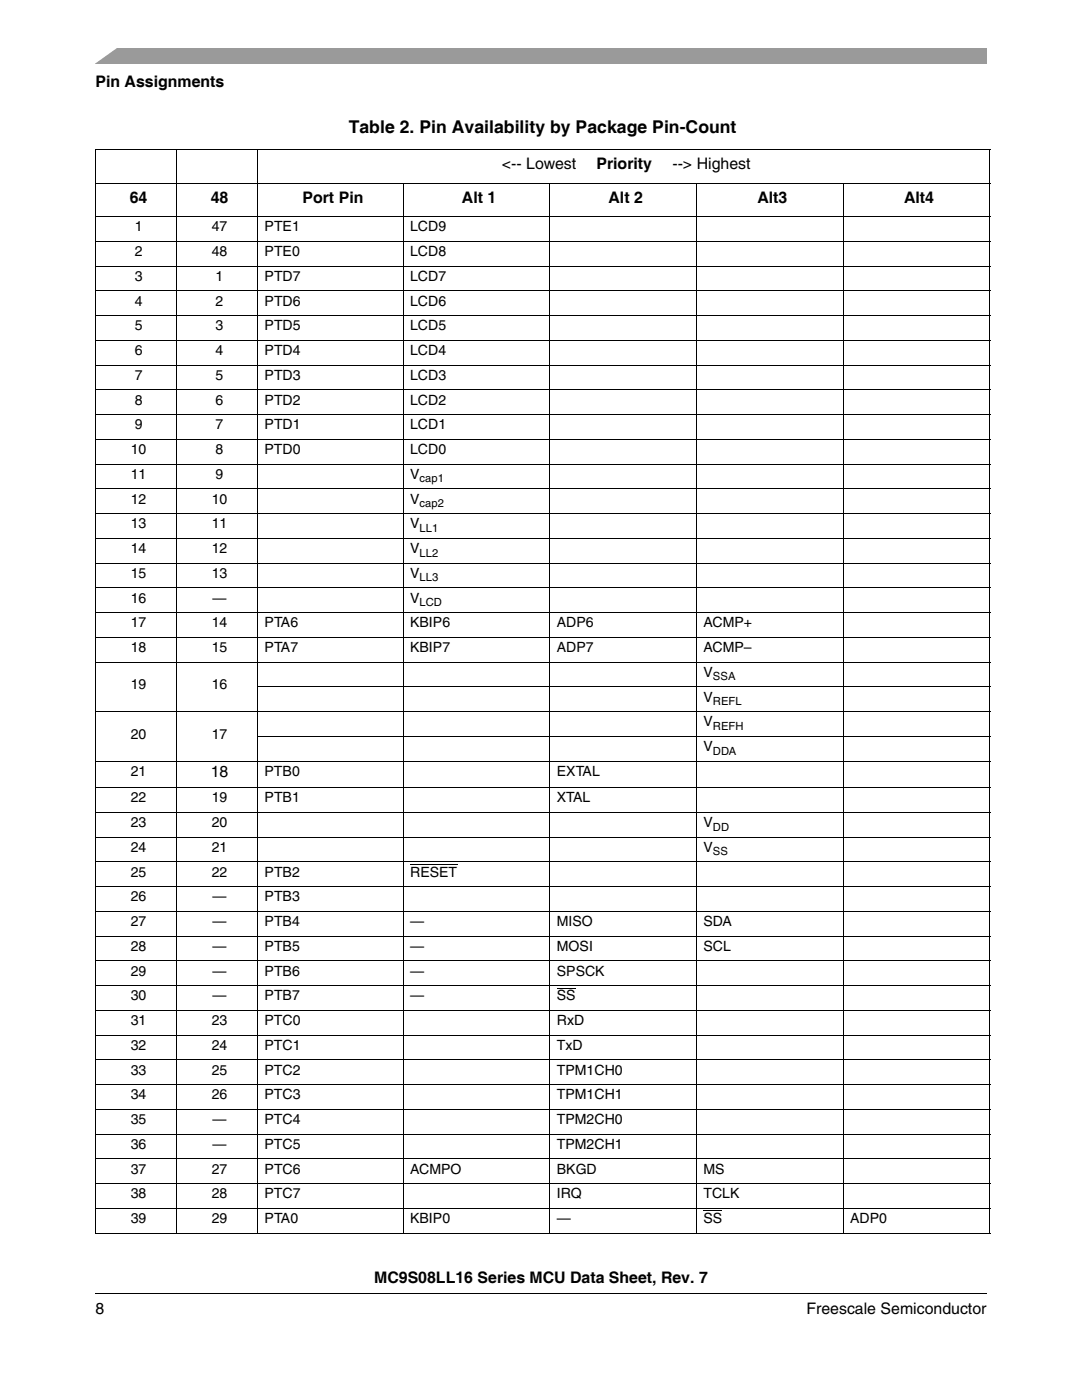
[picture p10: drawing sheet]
<svg xmlns="http://www.w3.org/2000/svg" width="216mm" height="279mm" viewBox="0 0 216 279" stroke-linecap="round" stroke-linejoin="round" font-family="sans-serif">
<defs><g id="words">
<text font-size="3.5" x="69.6" y="26.5">Table 2. Pin Availability by Package Pin-Count</text>
<g font-size="3.2">
<text x="19" y="17.4">Pin Assignments</text>
<text x="100.2" y="33.7">&lt;-- Lowest</text>
<text x="119" y="33.7">Priority</text>
<text x="134.2" y="33.7">--&gt; Highest</text>
<text x="25.9" y="40.4">64</text>
<text x="42" y="40.4">48</text>
<text x="60.3" y="40.4">Port Pin</text>
<text x="92.2" y="40.4">Alt 1</text>
<text x="121.4" y="40.4">Alt 2</text>
<text x="151.1" y="40.4">Alt3</text>
<text x="180.4" y="40.4">Alt4</text>
<text x="42.1" y="155.1">18</text>
<text x="74.7" y="256.1">MC9S08LL16 Series MCU Data Sheet, Rev. 7</text>
<text x="19" y="262.3">8</text>
<text x="160.9" y="262.3">Freescale Semiconductor</text>
</g>
<g font-size="2.8">
<text x="26.9" y="46.2">1</text>
<text x="42.2" y="46.2">47</text>
<text x="52.8" y="46.2">PTE1</text>
<text x="81.8" y="46.2">LCD9</text>
<text x="26.9" y="51.1">2</text>
<text x="42.2" y="51.1">48</text>
<text x="52.8" y="51.1">PTE0</text>
<text x="81.8" y="51.1">LCD8</text>
<text x="26.9" y="56.1">3</text>
<text x="43" y="56.1">1</text>
<text x="52.8" y="56.1">PTD7</text>
<text x="81.8" y="56.1">LCD7</text>
<text x="26.9" y="61">4</text>
<text x="26.9" y="65.9">5</text>
<text x="43" y="61">2</text>
<text x="43" y="65.9">3</text>
<text x="52.8" y="61">PTD6</text>
<text x="52.8" y="65.9">PTD5</text>
<text x="81.8" y="61">LCD6</text>
<text x="81.8" y="65.9">LCD5</text>
<text x="26.9" y="70.9">6</text>
<text x="43" y="70.9">4</text>
<text x="52.8" y="70.9">PTD4</text>
<text x="81.8" y="70.9">LCD4</text>
<text x="26.9" y="75.8">7</text>
<text x="43" y="75.8">5</text>
<text x="52.8" y="75.8">PTD3</text>
<text x="81.8" y="75.8">LCD3</text>
<text x="26.9" y="80.8">8</text>
<text x="43" y="80.8">6</text>
<text x="52.8" y="80.8">PTD2</text>
<text x="81.8" y="80.8">LCD2</text>
<text x="26.9" y="85.7">9</text>
<text x="43" y="85.7">7</text>
<text x="52.8" y="85.7">PTD1</text>
<text x="81.8" y="85.7">LCD1</text>
<text x="26.1" y="90.6">10</text>
<text x="26.1" y="95.6">11</text>
<text x="43" y="90.6">8</text>
<text x="43" y="95.6">9</text>
<text x="52.8" y="90.6">PTD0</text>
<text x="81.8" y="95.6">V</text>
<text x="81.8" y="90.6">LCD0</text>
<text x="26.1" y="100.5">12</text>
<text x="42.2" y="100.5">10</text>
<text x="81.8" y="100.5">V</text>
<text x="26.1" y="105.5">13</text>
<text x="42.2" y="105.5">11</text>
<text x="81.8" y="105.5">V</text>
<text x="26.1" y="110.4">14</text>
<text x="42.2" y="110.4">12</text>
<text x="81.8" y="110.4">V</text>
<text x="26.1" y="115.3">15</text>
<text x="42.2" y="115.3">13</text>
<text x="81.8" y="115.3">V</text>
<text x="26.1" y="120.3">16</text>
<text x="26.1" y="125.2">17</text>
<text x="42.3" y="125.2">14</text>
<text x="42.4" y="120.3">—</text>
<text x="52.8" y="125.2">PTA6</text>
<text x="81.8" y="120.3">V</text>
<text x="81.8" y="125.2">KBIP6</text>
<text x="111.1" y="125.2">ADP6</text>
<text x="140.4" y="125.2">ACMP+</text>
<text x="26.1" y="130.2">18</text>
<text x="42.3" y="130.2">15</text>
<text x="52.8" y="130.2">PTA7</text>
<text x="81.8" y="130.2">KBIP7</text>
<text x="111.1" y="130.2">ADP7</text>
<text x="140.4" y="130.2">ACMP–</text>
<text x="26.1" y="137.6">19</text>
<text x="42.2" y="137.6">16</text>
<text x="140.4" y="135.1">V</text>
<text x="140.4" y="140">V</text>
<text x="26.1" y="147.4">20</text>
<text x="42.2" y="147.4">17</text>
<text x="140.4" y="149.9">V</text>
<text x="140.4" y="145">V</text>
<text x="26.1" y="154.9">21</text>
<text x="52.8" y="154.9">PTB0</text>
<text x="111.1" y="154.9">EXTAL</text>
<text x="26.1" y="160.1">22</text>
<text x="42.3" y="160.1">19</text>
<text x="52.8" y="160.1">PTB1</text>
<text x="111.1" y="160.1">XTAL</text>
<text x="26.1" y="165.1">23</text>
<text x="42.2" y="165.1">20</text>
<text x="140.4" y="165.1">V</text>
<text x="26.1" y="170">24</text>
<text x="42.2" y="170">21</text>
<text x="140.4" y="170">V</text>
<text x="26.1" y="175">25</text>
<text x="26.1" y="179.9">26</text>
<text x="42.3" y="175">22</text>
<text x="42.4" y="179.9">—</text>
<text x="52.8" y="179.9">PTB3</text>
<text x="52.8" y="175">PTB2</text>
<text x="81.8" y="175">RESET</text>
<text x="26.1" y="184.8">27</text>
<text x="42.4" y="184.8">—</text>
<text x="52.8" y="184.8">PTB4</text>
<text x="81.8" y="184.8">—</text>
<text x="111.1" y="184.8">MISO</text>
<text x="140.4" y="184.8">SDA</text>
<text x="26.1" y="189.8">28</text>
<text x="42.4" y="189.8">—</text>
<text x="52.8" y="189.8">PTB5</text>
<text x="81.8" y="189.8">—</text>
<text x="111.1" y="189.8">MOSI</text>
<text x="140.4" y="189.8">SCL</text>
<text x="26.1" y="194.7">29</text>
<text x="42.4" y="194.7">—</text>
<text x="52.8" y="194.7">PTB6</text>
<text x="81.8" y="194.7">—</text>
<text x="111.1" y="194.7">SPSCK</text>
<text x="26.1" y="199.6">30</text>
<text x="42.4" y="199.6">—</text>
<text x="52.8" y="199.6">PTB7</text>
<text x="81.8" y="199.6">—</text>
<text x="111.1" y="199.6">SS</text>
<text x="26.1" y="204.6">31</text>
<text x="26.1" y="209.5">32</text>
<text x="42.2" y="209.5">24</text>
<text x="42.2" y="204.6">23</text>
<text x="52.8" y="209.5">PTC1</text>
<text x="52.8" y="204.6">PTC0</text>
<text x="111.1" y="209.5">TxD</text>
<text x="111.1" y="204.6">RxD</text>
<text x="26.1" y="214.5">33</text>
<text x="42.2" y="214.5">25</text>
<text x="52.8" y="214.5">PTC2</text>
<text x="111.1" y="214.5">TPM1CH0</text>
<text x="26.1" y="219.4">34</text>
<text x="42.2" y="219.4">26</text>
<text x="52.8" y="219.4">PTC3</text>
<text x="111.1" y="219.4">TPM1CH1</text>
<text x="26.1" y="224.3">35</text>
<text x="42.4" y="224.3">—</text>
<text x="52.8" y="224.3">PTC4</text>
<text x="111.1" y="224.3">TPM2CH0</text>
<text x="26.1" y="229.3">36</text>
<text x="42.4" y="229.3">—</text>
<text x="52.8" y="229.3">PTC5</text>
<text x="111.1" y="229.3">TPM2CH1</text>
<text x="26.1" y="234.2">37</text>
<text x="26.1" y="239.2">38</text>
<text x="42.2" y="239.2">28</text>
<text x="42.3" y="234.2">27</text>
<text x="52.8" y="239.2">PTC7</text>
<text x="52.8" y="234.2">PTC6</text>
<text x="81.8" y="234.2">ACMPO</text>
<text x="111.1" y="239.2">IRQ</text>
<text x="111.1" y="234.2">BKGD</text>
<text x="140.4" y="234.2">MS</text>
<text x="140.4" y="239.2">TCLK</text>
<text x="26.1" y="244.1">39</text>
<text x="42.3" y="244.1">29</text>
<text x="52.8" y="244.1">PTA0</text>
<text x="81.8" y="244.1">KBIP0</text>
<text x="111.1" y="244.1">—</text>
<text x="140.4" y="244.1">SS</text>
<text x="169.6" y="244.1">ADP0</text>
</g>
<g font-size="2.2">
<text x="83.7" y="96.3">cap1</text>
<text x="83.7" y="101.2">cap2</text>
<text x="83.7" y="106.2">LL1</text>
<text x="83.7" y="111.1">LL2</text>
<text x="83.7" y="116">LL3</text>
<text x="83.7" y="121">LCD</text>
<text x="142.2" y="135.8">SSA</text>
<text x="142.2" y="140.7">REFL</text>
<text x="142.2" y="145.7">REFH</text>
<text x="142.2" y="150.6">DDA</text>
<text x="142.2" y="165.8">DD</text>
<text x="142.2" y="170.7">SS</text>
</g>
</g></defs>
<path d="M19 258.1v.1z" fill="#000"/>
<path d="M19 258.1h177.8" fill="none" stroke="#000" stroke-width=".2"/>
<g fill="#fff">
<path d="M201.9 254h.7v16.4h-.7z"/>
<path d="M201.9 15.3h.7v3.2h-.7z"/>
</g>
<path d="M19 9.5h177.8v3.2h-177.8z" fill="#9a9a9a"/>
<path d="M17.1 9.2h6.8l-5.3 3.8h-1.5z" fill="#fff"/>
<g fill="none" stroke="#000" stroke-width=".2">
<path d="M19 29.8h178.6M19 36.5h178.6M19 29.9v216.1M35.2 29.8v216.4M51.4 29.8v216.4M80.4 36.4v209.8M109.7 36.4v209.8M139 36.4v209.8M168.2 36.4v209.8M197.5 29.9v216.1M19 43.2h178.6M19 48.2h178.6"/>
<path d="M19 53.1h178.6M19 58.1h178.6M19 63h178.6M19 67.9h178.6M19 72.9h178.6M19 77.8h178.6M19 82.8h178.6M19 87.7h178.6M19 92.6h178.6M19 97.6h178.6M19 102.5h178.6M19 107.5h178.6"/>
<path d="M19 112.4h178.6M19 117.3h178.6M19 122.3h178.6M19 127.2h178.6M19 132.1h178.6M51.3 137.1h146.3M19 142h178.6M19 151.9h178.6M19 157.2h178.6M51.3 147h146.3M19 162.1h178.6M19 167.1h178.6"/>
<path d="M19 172h178.6M19 177h178.6M81.8 172.5h9.4M19 181.9h178.6M19 186.8h178.6M19 191.8h178.6M19 196.7h178.6M111.1 197.2h3.8M19 201.7h178.6M19 206.6h178.6M19 211.5h178.6M19 216.5h178.6"/>
<path d="M19 221.4h178.6M19 226.3h178.6M19 231.3h178.6M19 236.2h178.6M19 241.2h178.6M19 246.1h178.6M140.4 241.7h3.7"/>
</g>
<g fill="#fff">
<path d="M201.9 182.9h.7v2.9h-.7z"/>
<path d="M201.9 187.9h.7v2.8h-.7z"/>
<path d="M201.9 192.8h.7v2.8h-.7z"/>
<path d="M201.9 197.8h.7v2.8h-.7z"/>
<path d="M201.9 242.2h.7v2.8h-.7z"/>
</g>
<use href="#words"/>
</svg>
